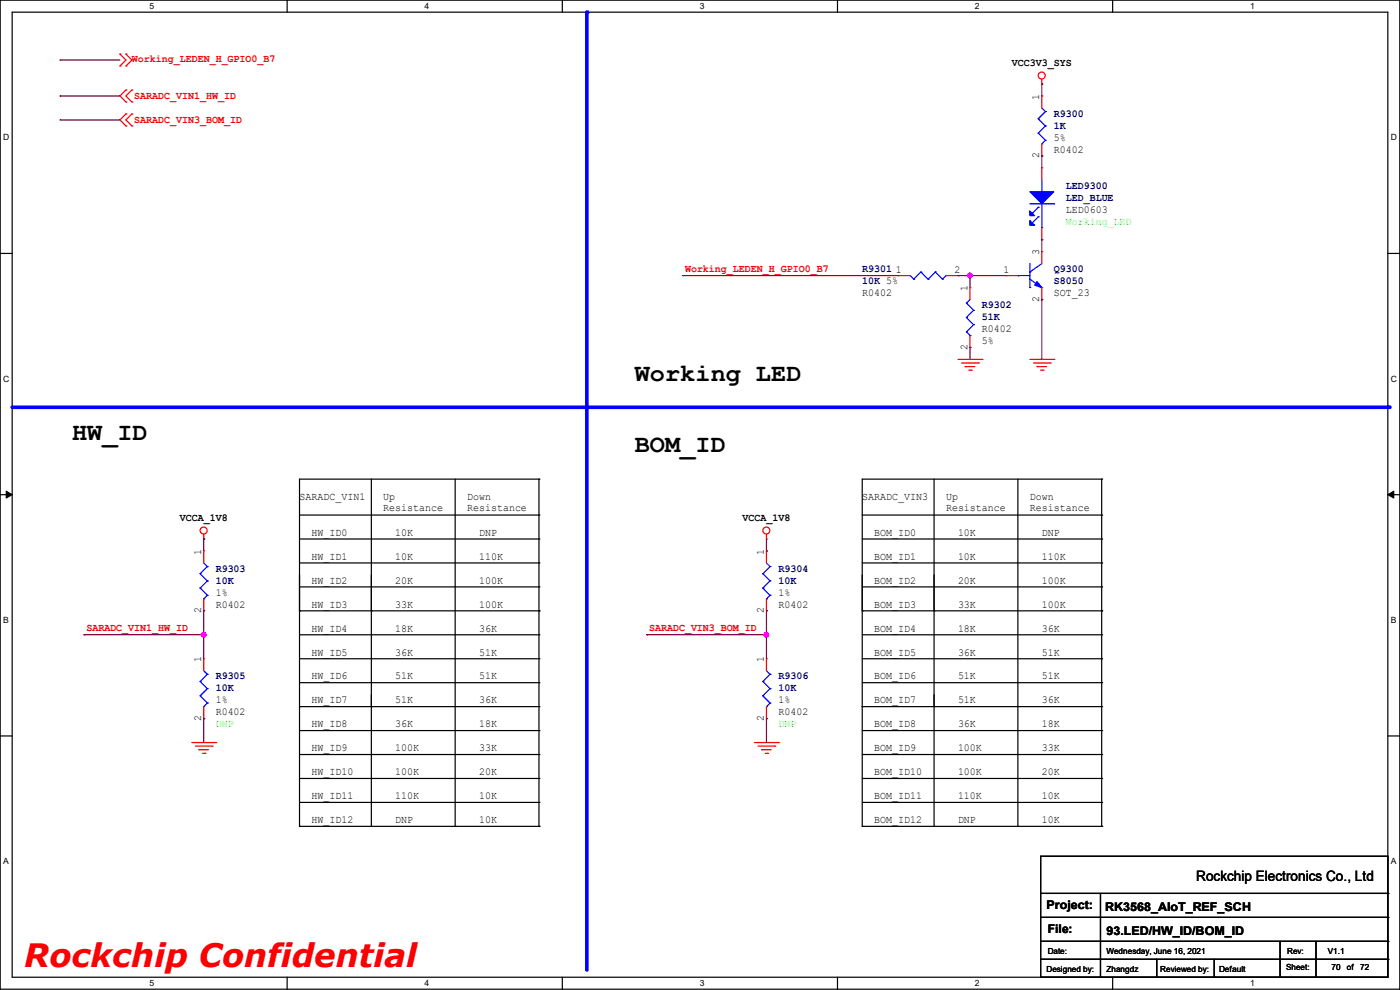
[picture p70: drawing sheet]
<svg xmlns="http://www.w3.org/2000/svg" width="297mm" height="210mm" viewBox="0 0 297 210" stroke-linecap="round" stroke-linejoin="round" font-family="sans-serif">
<defs><g id="words">
<text font-size="6.9" fill="#f00" x="5.1" y="205.1">Rockchip Confidential</text>
<g font-size="5.3">
<text x="134.7" y="80.7">Working LED</text>
<text x="15.3" y="93.4">HW_ID</text>
<text x="134.7" y="96">BOM_ID</text>
</g>
<text font-size="3" x="253.8" y="186.9">Rockchip Electronics Co., Ltd</text>
<g font-size="2.5">
<text x="222" y="192.9">Project:</text>
<text x="222.3" y="198">File:</text>
<text x="234.5" y="193.2">RK3568_AIoT_REF_SCH</text>
<text x="234.7" y="198.2">93.LED/HW_ID/BOM_ID</text>
</g>
<g font-size="2.3" fill="#f00">
<text x="28" y="13.1">Working_LEDEN_H_GPIO0_B7</text>
<text x="28.5" y="21">SARADC_VIN1_HW_ID</text>
<text x="28.5" y="26">SARADC_VIN3_BOM_ID</text>
<text x="145.3" y="57.7">Working_LEDEN_H_GPIO0_B7</text>
<text x="18.3" y="133.9">SARADC_VIN1_HW_ID</text>
<text x="137.7" y="133.9">SARADC_VIN3_BOM_ID</text>
</g>
<g font-size="2.3">
<text x="214.7" y="14.1">VCC3V3_SYS</text>
<text x="220.5" y="21.1" transform="rotate(-90 220.5 21.1)">1</text>
<text x="223.6" y="29.8">5%</text>
<text x="220.5" y="33.6" transform="rotate(-90 220.5 33.6)">2</text>
<text x="223.6" y="32.4">R0402</text>
<text x="226.1" y="45.1">LED0603</text>
<text x="190" y="57.9">1</text>
<text x="202.5" y="57.9">2</text>
<text x="212.9" y="57.9">1</text>
<text x="220.5" y="54.1" transform="rotate(-90 220.5 54.1)">3</text>
<text x="182.9" y="62.9">R0402</text>
<text x="205.2" y="61.8" transform="rotate(-90 205.2 61.8)">1</text>
<text x="220.5" y="64.1" transform="rotate(-90 220.5 64.1)">2</text>
<text x="223.6" y="62.9">SOT_23</text>
<text x="208.3" y="70.5">R0402</text>
<text x="205.2" y="74.2" transform="rotate(-90 205.2 74.2)">2</text>
<text x="208.3" y="73">5%</text>
<text x="63.5" y="106">SARADC_VIN1</text>
<text x="81.3" y="106">Up</text>
<text x="99.1" y="106">Down</text>
<text x="182.9" y="106">SARADC_VIN3</text>
<text x="200.7" y="106">Up</text>
<text x="218.5" y="106">Down</text>
<text x="38.1" y="110.6">VCCA_1V8</text>
<text x="66.1" y="113.7">HW_ID0</text>
<text x="81.3" y="108.3">Resistance</text>
<text x="83.9" y="113.7">10K</text>
<text x="99.1" y="108.3">Resistance</text>
<text x="101.6" y="113.7">DNP</text>
<text x="157.5" y="110.6">VCCA_1V8</text>
<text x="185.5" y="113.7">BOM_ID0</text>
<text x="200.7" y="108.3">Resistance</text>
<text x="203.2" y="113.7">10K</text>
<text x="218.5" y="108.3">Resistance</text>
<text x="221" y="113.7">DNP</text>
<text x="42.7" y="117.6" transform="rotate(-90 42.7 117.6)">1</text>
<text x="66.1" y="118.7">HW_ID1</text>
<text x="83.9" y="118.7">10K</text>
<text x="101.6" y="118.7">110K</text>
<text x="162.1" y="117.6" transform="rotate(-90 162.1 117.6)">1</text>
<text x="185.5" y="118.7">BOM_ID1</text>
<text x="203.2" y="118.7">10K</text>
<text x="221" y="118.7">110K</text>
<text x="66.1" y="123.8">HW_ID2</text>
<text x="83.9" y="123.8">20K</text>
<text x="101.6" y="123.8">100K</text>
<text x="185.5" y="123.8">BOM_ID2</text>
<text x="203.2" y="123.8">20K</text>
<text x="221" y="123.8">100K</text>
<text x="42.7" y="130.1" transform="rotate(-90 42.7 130.1)">2</text>
<text x="45.8" y="128.9">R0402</text>
<text x="45.8" y="126.4">1%</text>
<text x="66.1" y="128.9">HW_ID3</text>
<text x="83.9" y="128.9">33K</text>
<text x="101.6" y="128.9">100K</text>
<text x="162.1" y="130.1" transform="rotate(-90 162.1 130.1)">2</text>
<text x="165.1" y="128.9">R0402</text>
<text x="165.1" y="126.4">1%</text>
<text x="185.5" y="128.9">BOM_ID3</text>
<text x="203.2" y="128.9">33K</text>
<text x="221" y="128.9">100K</text>
<text x="66.1" y="134">HW_ID4</text>
<text x="83.9" y="134">18K</text>
<text x="101.6" y="134">36K</text>
<text x="185.5" y="134">BOM_ID4</text>
<text x="203.2" y="134">18K</text>
<text x="221" y="134">36K</text>
<text x="42.7" y="140.5" transform="rotate(-90 42.7 140.5)">1</text>
<text x="66.1" y="139.1">HW_ID5</text>
<text x="83.9" y="139.1">36K</text>
<text x="101.6" y="139.1">51K</text>
<text x="162.1" y="140.5" transform="rotate(-90 162.1 140.5)">1</text>
<text x="185.5" y="139.1">BOM_ID5</text>
<text x="203.2" y="139.1">36K</text>
<text x="221" y="139.1">51K</text>
<text x="45.8" y="149.2">1%</text>
<text x="66.1" y="149.2">HW_ID7</text>
<text x="66.1" y="144.1">HW_ID6</text>
<text x="83.9" y="144.1">51K</text>
<text x="83.9" y="149.2">51K</text>
<text x="101.6" y="144.1">51K</text>
<text x="101.6" y="149.2">36K</text>
<text x="165.1" y="149.2">1%</text>
<text x="185.5" y="149.2">BOM_ID7</text>
<text x="185.5" y="144.1">BOM_ID6</text>
<text x="203.2" y="144.1">51K</text>
<text x="203.2" y="149.2">51K</text>
<text x="221" y="144.1">51K</text>
<text x="221" y="149.2">36K</text>
<text x="42.7" y="153" transform="rotate(-90 42.7 153)">2</text>
<text x="45.8" y="151.8">R0402</text>
<text x="66.1" y="154.3">HW_ID8</text>
<text x="83.9" y="154.3">36K</text>
<text x="101.6" y="154.3">18K</text>
<text x="162.1" y="153" transform="rotate(-90 162.1 153)">2</text>
<text x="165.1" y="151.8">R0402</text>
<text x="185.5" y="154.3">BOM_ID8</text>
<text x="203.2" y="154.3">36K</text>
<text x="221" y="154.3">18K</text>
<text x="66.1" y="159.4">HW_ID9</text>
<text x="83.9" y="159.4">100K</text>
<text x="101.6" y="159.4">33K</text>
<text x="185.5" y="159.4">BOM_ID9</text>
<text x="203.2" y="159.4">100K</text>
<text x="221" y="159.4">33K</text>
<text x="66.1" y="164.5">HW_ID10</text>
<text x="83.9" y="164.5">100K</text>
<text x="101.6" y="164.5">20K</text>
<text x="185.5" y="164.5">BOM_ID10</text>
<text x="203.2" y="164.5">100K</text>
<text x="221" y="164.5">20K</text>
<text x="66.1" y="169.5">HW_ID11</text>
<text x="83.9" y="169.5">110K</text>
<text x="101.6" y="169.5">10K</text>
<text x="185.5" y="169.5">BOM_ID11</text>
<text x="203.2" y="169.5">110K</text>
<text x="221" y="169.5">10K</text>
<text x="66.1" y="174.6">HW_ID12</text>
<text x="83.9" y="174.6">DNP</text>
<text x="101.6" y="174.6">10K</text>
<text x="185.5" y="174.6">BOM_ID12</text>
<text x="203.2" y="174.6">DNP</text>
<text x="221" y="174.6">10K</text>
</g>
<g font-size="2.3" fill="#000080">
<text x="223.6" y="24.8">R9300</text>
<text x="223.6" y="27.3">1K</text>
<text x="226.1" y="40">LED9300</text>
<text x="226.1" y="42.5">LED_BLUE</text>
<text x="182.9" y="57.8">R9301</text>
<text x="223.6" y="57.8">Q9300</text>
<text x="182.9" y="60.3">10K 5%</text>
<text x="208.3" y="65.4">R9302</text>
<text x="223.6" y="60.3">S8050</text>
<text x="208.3" y="67.9">51K</text>
<text x="45.8" y="121.3">R9303</text>
<text x="45.8" y="123.8">10K</text>
<text x="165.1" y="121.3">R9304</text>
<text x="165.1" y="123.8">10K</text>
<text x="45.8" y="144.1">R9305</text>
<text x="45.8" y="146.7">10K</text>
<text x="165.1" y="144.1">R9306</text>
<text x="165.1" y="146.7">10K</text>
</g>
<g font-size="2.3" fill="#0f0">
<text x="226.1" y="47.6">Working_LED</text>
<text x="45.8" y="154.3">DNP</text>
<text x="165.1" y="154.3">DNP</text>
</g>
<g font-size="1.8">
<text x="31.7" y="1.9">5</text>
<text x="90.1" y="1.9">4</text>
<text x="148.5" y="1.9">3</text>
<text x="206.8" y="1.9">2</text>
<text x="265.2" y="1.9">1</text>
<text x=".7" y="29.8">D</text>
<text x="295.1" y="29.8">D</text>
<text x=".7" y="80.9">C</text>
<text x="295.1" y="80.9">C</text>
<text x=".7" y="132.1">B</text>
<text x="295.1" y="132.1">B</text>
<text x=".7" y="183.3">A</text>
<text x="295.1" y="183.3">A</text>
<text x="222.3" y="202.3">Date:</text>
<text x="234.7" y="202.3">Wednesday, June 16, 2021</text>
<text x="273.1" y="202.3">Rev:</text>
<text x="281.7" y="202.3">V1.1</text>
<text x="31.7" y="209.2">5</text>
<text x="90.1" y="209.2">4</text>
<text x="148.5" y="209.2">3</text>
<text x="206.8" y="209.2">2</text>
<text x="222" y="206.1">Designed by:</text>
<text x="234.7" y="206.1">Zhangdz</text>
<text x="246.2" y="206.1">Reviewed by:</text>
<text x="258.6" y="206.1">Default</text>
<text x="265.2" y="209.2">1</text>
<text x="272.8" y="205.9">Sheet:</text>
<text x="282.5" y="205.9">70</text>
<text x="285.7" y="205.9">of</text>
<text x="288.6" y="205.9">72</text>
</g>
</g></defs>
<path d="M0 0h297v209.8h-297zM2.6 2.6h291.8v204.7h-291.8z" fill="none" stroke="#000" stroke-width=".25"/>
<g fill="#fff">
<path d="M31.7 .3h1v2h-1z"/>
<path d="M31.7 207.6h1v1.9h-1z"/>
</g>
<path d="M60.9 0v2.6M60.9 207.3v2.5" fill="none" stroke="#000" stroke-width=".25"/>
<g fill="#fff">
<path d="M90.1 .3h1v2h-1z"/>
<path d="M90.1 207.6h1v1.9h-1z"/>
</g>
<path d="M119.3 0v2.6M119.3 207.3v2.5" fill="none" stroke="#000" stroke-width=".25"/>
<g fill="#fff">
<path d="M148.5 .3h.9v2h-.9z"/>
<path d="M148.5 207.6h.9v1.9h-.9z"/>
</g>
<path d="M177.7 0v2.6M177.7 207.3v2.5" fill="none" stroke="#000" stroke-width=".25"/>
<g fill="#fff">
<path d="M206.8 .3h1v2h-1z"/>
<path d="M206.8 207.6h1v1.9h-1z"/>
</g>
<path d="M236.1 0v2.6M236.1 207.3v2.5" fill="none" stroke="#000" stroke-width=".25"/>
<g fill="#fff">
<path d="M265.2 .3h1v2h-1z"/>
<path d="M265.2 207.6h1v1.9h-1z"/>
<path d="M.7 28.2h1.2v1.9h-1.2z"/>
<path d="M295.1 28.2h1.2v1.9h-1.2z"/>
<path d="M.7 79.3h1.2v2h-1.2z"/>
<path d="M295.1 79.3h1.2v2h-1.2z"/>
</g>
<path d="M0 53.8h2.6M294.4 53.8h2.6" fill="none" stroke="#000" stroke-width=".25"/>
<g fill="#fff">
<path d="M.7 130.5h1.2v2h-1.2z"/>
<path d="M295.1 130.5h1.1v2h-1.1z"/>
</g>
<path d="M0 104.9h2.6M294.4 104.9h2.6" fill="none" stroke="#000" stroke-width=".25"/>
<path d="M1.3 104.2l1.3 .7-1.3 .8zM294.4 104.9l1.3-.7v1.5z" fill="#000" stroke="#000" stroke-width=".21"/>
<g fill="#fff">
<path d="M.7 181.7h1.2v2h-1.2z"/>
<path d="M295.1 181.7h1.1v2h-1.1z"/>
</g>
<g fill="none" stroke="#000" stroke-width=".25">
<path d="M63.5 109.3h50.8M63.5 114.3h50.8M63.5 119.4h50.8M78.8 101.6v73.7M96.6 101.6v73.7M114.3 101.6h.1M114.3 109.3h.1M114.3 114.3h.1M114.3 119.4h.1M114.3 101.6h-50.8v73.7M114.3 101.6v73.7M182.9 109.3h50.8"/>
<path d="M182.9 114.3h50.8M182.9 119.4h50.8M198.2 101.6v73.7M215.9 101.6v73.7M233.7 101.6h.1M233.7 109.3h.1M233.7 114.3h.1M233.7 119.4h.1M233.7 101.6h-50.8v73.7M233.7 101.6v73.7M63.5 129.6h.1M63.5 129.6h50.8"/>
<path d="M63.5 124.5h50.8M63.5 139.7h50.8M63.5 134.7h50.8M78.8 129.6h.1M114.3 129.6h.1M114.3 124.5h.1M114.3 139.7h.1M114.3 134.7h.1M182.9 129.6h.1M182.9 129.6h50.8M182.9 124.5h50.8M182.9 139.7h50.8"/>
<path d="M182.9 134.7h50.8M198.2 129.6h.1M233.7 129.6h.1M233.7 124.5h.1M233.7 139.7h.1M233.7 134.7h.1M0 156.1h2.6M63.5 149.9h.1M63.5 144.8h50.8M63.5 149.9h50.8M63.5 155h50.8M78.8 149.9h.1"/>
<path d="M114.3 144.8h.1M114.3 149.9h.1M114.3 155h.1M182.9 149.9h.1M182.9 144.8h50.8M182.9 149.9h50.8M182.9 155h50.8M198.2 149.9h.1M233.7 144.8h.1M233.7 149.9h.1M233.7 155h.1M294.4 156.1h2.6"/>
<path d="M63.5 175.3h.1M63.5 165.1h50.8M63.5 160.1h50.8M63.5 170.2h50.8M63.5 175.3h50.8M78.8 175.3h.1M96.6 175.3h.1M114.3 165.1h.1M114.3 160.1h.1M114.3 170.2h.1M114.3 175.3h.1M182.9 175.3h.1"/>
<path d="M182.9 165.1h50.8M182.9 160.1h50.8M182.9 170.2h50.8M182.9 175.3h50.8M198.2 175.3h.1M215.9 175.3h.1M233.7 165.1h.1M233.7 160.1h.1M233.7 170.2h.1M233.7 175.3h.1"/>
</g>
<path d="M2.6 86.4h292.1" fill="none" stroke="#00f" stroke-width=".76"/>
<circle cx="294.7" cy="86.4" r=".38" fill="#00f"/>
<path d="M124.5 2.6v203.2" fill="none" stroke="#00f" stroke-width=".76"/>
<circle cx="124.5" cy="2.6" r=".38" fill="#00f"/>
<g fill="none" stroke="#f00" stroke-width=".25">
<path d="M25.4 14h.1M25.4 11.5h.1M25.4 11.5l1.3 1.2-1.3 1.3M26.7 14h.1M26.7 11.5h.1M26.7 19.1h.1M26.7 11.5l1.3 1.2-1.3 1.3M26.7 19.1l-1.3 1.3 1.3 1.2M28 19.1h.1M28 19.1l-1.3 1.3 1.3 1.2M221 17.8h.1M221 16.8v1"/>
<path d="M26.7 21.6h.1M26.7 24.2h.1M26.7 26.7h.1M26.7 24.2l-1.3 1.2 1.3 1.3M28 21.6h.1M28 26.7h.1M28 24.2h.1M28 24.2l-1.3 1.2 1.3 1.3M221 20.4h.1M221 33.1h.1M221 35.6h.1M221 20.4v2.5"/>
<path d="M221 30.5v2.6M221 35.6v2.5M190.5 58.5h.1M190.5 58.5h2.6M200.7 58.5h2.5M203.2 58.5h.1M213.4 58.5h.1M213.4 58.5h2.5M221 50.8h.1M221 53.4h.1M221 48.3v2.5M221 53.4v2.5"/>
<path d="M203.2 76.2h5.1M204 77h3.6M204.8 77.8h.1M204.8 77.8h2M205.5 78.5h.5M205.8 61h.1M205.8 73.7h.1M205.8 61v2.5M205.8 71.2v2.5M206 78.5h.1M207.6 77h.1M208.3 76.2h.1"/>
<path d="M218.5 76.2h5.1M219.2 77h3.6M220 77.8h.1M220 77.8h2M220.8 78.5h.5M221 63.5h.1M221 61v2.5M221.3 78.5h.1M222.8 77h.1M223.6 76.2h.1M43.2 114.3h.1M43.2 116.9h.1"/>
<path d="M43.2 113.3v1M43.2 116.9v2.5M162.6 114.3h.1M162.6 116.9h.1M162.6 113.3v1M162.6 116.9v2.5M43.2 139.7h.1M43.2 129.6h.1M43.2 127v2.6M43.2 139.7v2.6M162.6 129.6h.1M162.6 139.7h.1"/>
<path d="M162.6 127v2.6M162.6 139.7v2.6M40.7 157.5h5.1M41.4 158.3h3.6M42.2 159h.1M42.2 159h2M43 159.8h.5M43.2 152.4h.1M43.2 149.9v2.5M43.5 159.8h.1M45 158.3h.1M45.8 157.5h.1"/>
<path d="M160.1 157.5h5M160.8 158.3h3.6M161.6 159h.1M161.6 159h2M162.3 159.8h.6M162.6 152.4h.1M162.6 149.9v2.5M162.9 159.8h.1M164.4 158.3h.1M165.1 157.5h.1"/>
<circle cx="221" cy="16" r=".74"/>
<circle cx="43.2" cy="112.5" r=".74"/>
<circle cx="162.6" cy="112.5" r=".74"/>
</g>
<g fill="none" stroke="#000" stroke-width=".25">
<path d="M220.8 181.7h73.6v25.6h-73.6zM220.8 189.5h73.6M220.8 194.6h73.6M220.8 199.7h73.6M233.5 189.5v17.8M271.6 199.7v7.6M279.2 199.7v7.6M294.4 189.5h.1M294.4 194.6h.1M294.4 199.7h.1M220.8 203.5h73.6M233.5 207.3h.1"/>
<path d="M245.4 207.3h.1M245.4 203.5v3.8M257.6 207.3h.1M257.6 203.5v3.8M271.6 207.3h.1M279.2 207.3h.1M294.4 203.5h.1"/>
</g>
<g fill="none" stroke="#00f" stroke-width=".25">
<path d="M220.3 25.2h.1M220.3 28.2h.1M220.3 25.2l1.5 1.5M220.3 28.2l1.5 1.6M221 30.5h.1M221 22.9l.8 .8M221 38.1v2.6M221.8 23.7h.1M221.8 26.7h.1M221.8 29.8h.1M221.8 23.7l-1.5 1.5M221.8 26.7l-1.5 1.5"/>
<path d="M221.8 29.8l-.8 .7M193.1 58.5l.7 .7M193.8 59.2h.1M195.4 57.7h.1M195.4 57.7l-1.6 1.5M195.4 57.7l1.5 1.5M196.9 59.2h.1M198.4 57.7h.1M198.4 57.7l-1.5 1.5M198.4 57.7l1.5 1.5M199.9 59.2h.1M200.7 58.5h.1"/>
<path d="M200.7 58.5l-.8 .7M215.9 58.5h.1M215.9 58.5h2.6M218.5 57.7h.1M218.5 43.2h5.1M218.5 59.2l2.5 1.8M218.5 55.9v5.1M220.3 44h.1M220.3 46h.1M220.3 44l-1.3 1.3M220.3 46l-1.3 1.3M221 40.7h.1"/>
<path d="M221 48.3h.1M221 43.2v5.1M221 55.9l-2.5 1.8M223.6 43.2h.1M205 64.3h.1M205 67.4h.1M205 70.4h.1M205 70.4l.8 .8M205 64.3l1.5 1.5M205 67.4l1.5 1.5M205.8 71.2h.1M205.8 63.5l-.8 .8"/>
<path d="M206.5 65.8h.1M206.5 68.9h.1M206.5 65.8l-1.5 1.6M206.5 68.9l-1.5 1.5M218.5 61h.1M221 61h.1M43.2 119.4l.8 .8M162.6 119.4l.8 .8M42.5 121.7h.1M42.5 124.8h.1M42.5 121.7l1.5 1.5M42.5 124.8l1.5 1.5"/>
<path d="M43.2 127h.1M44 120.2h.1M44 123.2h.1M44 126.3h.1M44 120.2l-1.5 1.5M44 123.2l-1.5 1.6M44 126.3l-.8 .7M161.8 121.7h.1M161.8 124.8h.1M161.8 121.7l1.6 1.5M161.8 124.8l1.6 1.5M162.6 127h.1"/>
<path d="M163.4 120.2h.1M163.4 123.2h.1M163.4 126.3h.1M163.4 120.2l-1.6 1.5M163.4 123.2l-1.6 1.6M163.4 126.3l-.8 .7M42.5 144.6h.1M42.5 147.6h.1M42.5 144.6l1.5 1.5M42.5 147.6l1.5 1.5M43.2 149.9h.1M43.2 142.3l.8 .7"/>
<path d="M44 143h.1M44 146.1h.1M44 149.1h.1M44 143l-1.5 1.6M44 146.1l-1.5 1.5M44 149.1l-.8 .8M161.8 144.6h.1M161.8 147.6h.1M161.8 144.6l1.6 1.5M161.8 147.6l1.6 1.5M162.6 149.9h.1M162.6 142.3l.8 .7"/>
<path d="M163.4 143h.1M163.4 146.1h.1M163.4 149.1h.1M163.4 143l-1.6 1.6M163.4 146.1l-1.6 1.5M163.4 149.1l-.8 .8"/>
</g>
<g fill="#00f" stroke="#00f" stroke-width=".25">
<path d="M218.5 40.7h5.1l-2.6 2.5z"/>
<path d="M218.5 44.7l1 1.1h-1z"/>
<path d="M218.5 46.8l1 1h-1z"/>
<path d="M220 59.7l1 1.3-1.5-.5z"/>
</g>
<g fill="none" stroke="#800040" stroke-width=".25">
<path d="M12.7 12.7h.1M12.7 12.7h12.7M221 17.8h.1M221 17.8v2.6M12.7 20.4h.1M12.7 25.4h.1M12.7 20.4h12.7M12.7 25.4h12.7M221 33.1h.1M221 33.1v2.5M144.8 58.5h.1M144.8 58.5h45.7"/>
<path d="M203.2 58.5h.1M203.2 58.5h10.2M205.8 58.5h.1M205.8 58.5v2.5M221 50.8h.1M221 50.8v2.6M205.8 73.7h.1M205.8 73.7v2.5M221 63.5h.1M221 63.5v12.7M43.2 114.3h.1M43.2 114.3v2.6"/>
<path d="M162.6 116.9h.1M162.6 114.3v2.6M17.8 134.7h.1M17.8 134.7h25.4M43.2 129.6h.1M43.2 134.7h.1M43.2 129.6v10.1M137.2 134.7h.1M137.2 134.7h25.4M162.6 129.6h.1M162.6 134.7h.1M162.6 129.6v10.1"/>
<path d="M43.2 152.4h.1M43.2 152.4v5.1M162.6 152.4h.1M162.6 152.4v5.1"/>
</g>
<g fill="#f0f" stroke="#f0f" stroke-width=".25">
<circle cx="205.8" cy="58.4" r=".49"/>
<circle cx="43.2" cy="134.6" r=".49"/>
<circle cx="162.6" cy="134.6" r=".49"/>
</g>
<use href="#words"/>
</svg>
